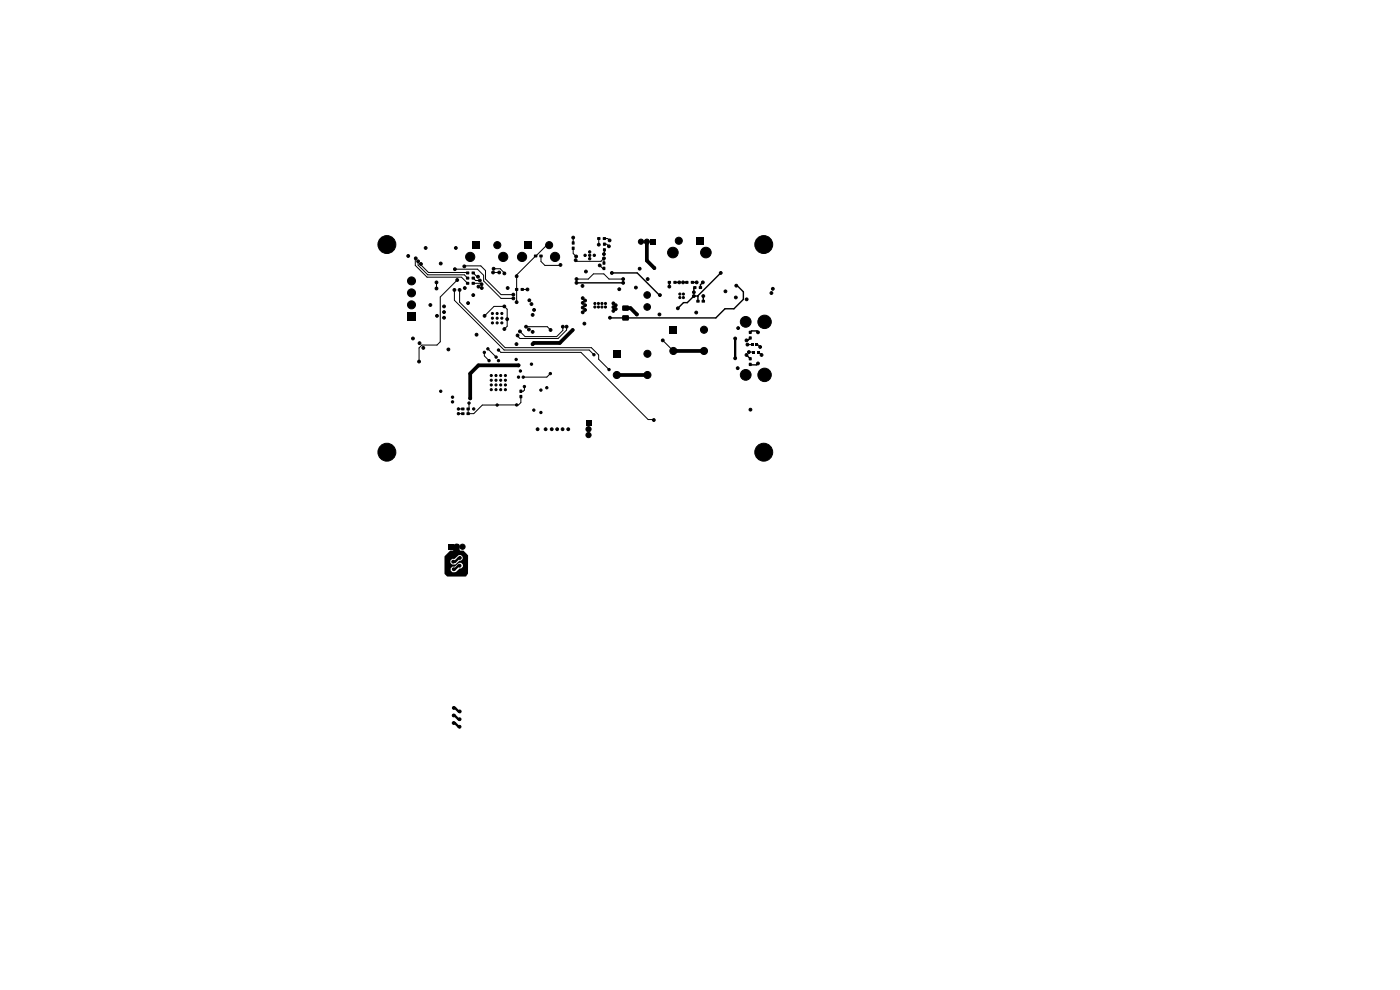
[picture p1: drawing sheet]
<svg xmlns="http://www.w3.org/2000/svg" width="297mm" height="210mm" viewBox="0 0 297 210" stroke-linecap="round" stroke-linejoin="round" font-family="sans-serif">
<g fill="#000" stroke="#000" stroke-width=".21">
<circle cx="82.1" cy="51.9" r="1.9"/>
<circle cx="86.6" cy="54.3" r=".3"/>
<circle cx="87.3" cy="59.6" r=".85"/>
<circle cx="88.2" cy="54.8" r=".3"/>
<circle cx="88.7" cy="55.4" r=".3"/>
<circle cx="89.3" cy="56" r=".3"/>
<circle cx="90.3" cy="52.6" r=".3"/>
<circle cx="92.6" cy="59.9" r=".3"/>
<circle cx="93.5" cy="55.9" r=".3"/>
<circle cx="96.5" cy="57.1" r=".3"/>
<circle cx="96.7" cy="52.6" r=".3"/>
<circle cx="97" cy="59.4" r=".3"/>
<circle cx="98.5" cy="56.5" r=".3"/>
<circle cx="99.7" cy="54.5" r=".97"/>
<circle cx="101.4" cy="58.7" r=".3"/>
<circle cx="101.8" cy="59.5" r=".3"/>
<circle cx="104.6" cy="57.8" r=".3"/>
<circle cx="104.7" cy="57" r=".3"/>
<circle cx="105.5" cy="52" r=".75"/>
<circle cx="105.9" cy="57.8" r=".3"/>
<circle cx="106.7" cy="54.5" r=".97"/>
<circle cx="107" cy="58" r=".3"/>
<circle cx="109.6" cy="58.6" r=".3"/>
<circle cx="110.7" cy="54.5" r=".97"/>
<circle cx="116.5" cy="52" r=".75"/>
<circle cx="117.7" cy="54.5" r=".97"/>
<circle cx="118.9" cy="56.2" r=".3"/>
<circle cx="121.6" cy="50.4" r=".3"/>
<circle cx="122.1" cy="55.2" r=".3"/>
<circle cx="122.2" cy="54.4" r=".3"/>
<circle cx="122.3" cy="59.2" r=".3"/>
<circle cx="124.1" cy="54.2" r=".25"/>
<circle cx="124.3" cy="57.6" r=".3"/>
<circle cx="125.1" cy="53.4" r=".25"/>
<circle cx="125.1" cy="54.2" r=".25"/>
<circle cx="125.1" cy="54.9" r=".25"/>
<circle cx="126.1" cy="54.2" r=".25"/>
<circle cx="127" cy="51.9" r=".3"/>
<circle cx="127.2" cy="56.3" r=".3"/>
<circle cx="128.1" cy="53.9" r=".3"/>
<circle cx="128.1" cy="54.8" r=".3"/>
<circle cx="129.2" cy="52.3" r=".3"/>
<circle cx="129.3" cy="51" r=".3"/>
<circle cx="129.8" cy="57.9" r=".3"/>
<circle cx="132.2" cy="59.2" r=".3"/>
<circle cx="135.7" cy="57" r=".3"/>
<circle cx="136" cy="51.3" r=".55"/>
<circle cx="137.2" cy="51.3" r=".55"/>
<circle cx="137.4" cy="59.2" r=".3"/>
<circle cx="138.8" cy="56.9" r=".3"/>
<circle cx="142.8" cy="53.6" r="1.12"/>
<circle cx="144" cy="51.1" r=".75"/>
<circle cx="144.1" cy="59.9" r=".3"/>
<circle cx="144.9" cy="59.9" r=".3"/>
<circle cx="147.8" cy="59.9" r=".3"/>
<circle cx="149.1" cy="59.9" r=".3"/>
<circle cx="149.8" cy="53.6" r="1.12"/>
<circle cx="152.9" cy="57.9" r=".3"/>
<circle cx="162" cy="51.9" r="1.9"/>
<circle cx="87.3" cy="64.7" r=".85"/>
<circle cx="87.3" cy="62.1" r=".85"/>
<circle cx="87.6" cy="71.8" r=".3"/>
<circle cx="88.9" cy="76.7" r=".3"/>
<circle cx="89" cy="72.8" r=".3"/>
<circle cx="89.8" cy="73.8" r=".3"/>
<circle cx="91.3" cy="64.7" r=".3"/>
<circle cx="92.6" cy="61.2" r=".3"/>
<circle cx="92.7" cy="67" r=".3"/>
<circle cx="94.2" cy="67.4" r=".3"/>
<circle cx="94.2" cy="66.2" r=".3"/>
<circle cx="94.2" cy="65" r=".3"/>
<circle cx="95.1" cy="74.1" r=".3"/>
<circle cx="96.4" cy="61.5" r=".3"/>
<circle cx="97.5" cy="61.5" r=".3"/>
<circle cx="98.6" cy="61.1" r=".3"/>
<circle cx="99.3" cy="64.3" r=".3"/>
<circle cx="100.4" cy="62.6" r=".3"/>
<circle cx="101.1" cy="71" r=".3"/>
<circle cx="101.5" cy="60.8" r=".3"/>
<circle cx="102.2" cy="60.3" r=".3"/>
<circle cx="102.2" cy="61.1" r=".3"/>
<circle cx="102.7" cy="74.8" r=".25"/>
<circle cx="102.8" cy="67" r=".3"/>
<circle cx="103.5" cy="74" r=".25"/>
<circle cx="103.7" cy="76.5" r=".25"/>
<circle cx="104.2" cy="79.7" r=".23"/>
<circle cx="104.5" cy="66.5" r=".22"/>
<circle cx="104.5" cy="67.5" r=".22"/>
<circle cx="104.5" cy="68.5" r=".23"/>
<circle cx="105.2" cy="79.7" r=".23"/>
<circle cx="105.2" cy="75.7" r=".25"/>
<circle cx="105.5" cy="66.5" r=".22"/>
<circle cx="105.5" cy="67.5" r=".22"/>
<circle cx="105.5" cy="68.5" r=".22"/>
<circle cx="105.7" cy="76.5" r=".25"/>
<circle cx="105.7" cy="74.3" r=".25"/>
<circle cx="106.2" cy="79.7" r=".23"/>
<circle cx="106.5" cy="66.5" r=".22"/>
<circle cx="106.5" cy="67.5" r=".22"/>
<circle cx="106.5" cy="68.5" r=".22"/>
<circle cx="107" cy="65" r=".3"/>
<circle cx="107" cy="69.8" r=".3"/>
<circle cx="107.2" cy="79.7" r=".23"/>
<circle cx="107.6" cy="67.7" r=".3"/>
<circle cx="107.7" cy="61.1" r=".3"/>
<circle cx="108.9" cy="62.5" r=".3"/>
<circle cx="108.9" cy="63.3" r=".3"/>
<circle cx="109.5" cy="76.3" r=".25"/>
<circle cx="109.6" cy="73" r=".3"/>
<circle cx="109.6" cy="64.1" r=".3"/>
<circle cx="109.8" cy="71.1" r=".3"/>
<circle cx="110" cy="77.5" r=".3"/>
<circle cx="110" cy="80" r=".25"/>
<circle cx="110.3" cy="70.3" r=".3"/>
<circle cx="110.4" cy="78.7" r=".25"/>
<circle cx="111" cy="80" r=".25"/>
<circle cx="111.6" cy="69.3" r=".3"/>
<circle cx="111.9" cy="61.4" r=".3"/>
<circle cx="112.2" cy="69.9" r=".3"/>
<circle cx="112.3" cy="63.7" r=".3"/>
<circle cx="112.7" cy="77.3" r=".25"/>
<circle cx="112.8" cy="64.5" r=".3"/>
<circle cx="113" cy="70.4" r=".3"/>
<circle cx="113" cy="66.8" r=".3"/>
<circle cx="113" cy="73" r=".3"/>
<circle cx="113.3" cy="65.7" r=".3"/>
<circle cx="116.7" cy="79.3" r=".25"/>
<circle cx="116.8" cy="70" r=".3"/>
<circle cx="119.4" cy="69.3" r=".3"/>
<circle cx="120.2" cy="69.3" r=".3"/>
<circle cx="121.5" cy="70" r=".25"/>
<circle cx="122.3" cy="60" r=".3"/>
<circle cx="123.6" cy="60.7" r=".3"/>
<circle cx="123.6" cy="64.3" r=".3"/>
<circle cx="123.6" cy="63.3" r=".3"/>
<circle cx="123.6" cy="66.3" r=".3"/>
<circle cx="123.6" cy="65.3" r=".3"/>
<circle cx="124" cy="68.6" r=".3"/>
<circle cx="124.1" cy="65.7" r=".3"/>
<circle cx="124.1" cy="63.7" r=".3"/>
<circle cx="124.1" cy="64.7" r=".3"/>
<circle cx="126" cy="75.3" r=".25"/>
<circle cx="126.2" cy="65.1" r=".22"/>
<circle cx="126.2" cy="64.4" r=".22"/>
<circle cx="126.9" cy="65.1" r=".22"/>
<circle cx="126.9" cy="64.4" r=".23"/>
<circle cx="127.7" cy="65.1" r=".22"/>
<circle cx="127.7" cy="64.4" r=".23"/>
<circle cx="128.4" cy="65.1" r=".22"/>
<circle cx="128.5" cy="64.4" r=".22"/>
<circle cx="129.2" cy="78.4" r=".25"/>
<circle cx="129.4" cy="67.4" r=".3"/>
<circle cx="130.1" cy="66" r=".3"/>
<circle cx="130.1" cy="65.1" r=".3"/>
<circle cx="130.1" cy="64.4" r=".3"/>
<circle cx="130.6" cy="64.7" r=".3"/>
<circle cx="130.6" cy="65.6" r=".3"/>
<circle cx="130.8" cy="79.5" r=".75"/>
<circle cx="131.4" cy="61.4" r=".3"/>
<circle cx="132.2" cy="60" r=".3"/>
<circle cx="134.9" cy="61" r=".3"/>
<circle cx="135.1" cy="66.7" r=".3"/>
<circle cx="137.3" cy="65.1" r=".7"/>
<circle cx="137.3" cy="62.6" r=".7"/>
<circle cx="137.3" cy="75" r=".75"/>
<circle cx="137.3" cy="79.5" r=".75"/>
<circle cx="139.9" cy="66.7" r=".3"/>
<circle cx="140" cy="62.6" r=".3"/>
<circle cx="140.6" cy="72.2" r=".3"/>
<circle cx="142" cy="60.8" r=".3"/>
<circle cx="142.9" cy="74.4" r=".75"/>
<circle cx="143.8" cy="65.4" r=".3"/>
<circle cx="144.2" cy="63.1" r=".22"/>
<circle cx="144.2" cy="62.4" r=".23"/>
<circle cx="145" cy="63.1" r=".22"/>
<circle cx="145" cy="62.4" r=".23"/>
<circle cx="147.2" cy="62.8" r=".3"/>
<circle cx="147.2" cy="62" r=".3"/>
<circle cx="147.7" cy="66.3" r=".3"/>
<circle cx="149.2" cy="62.8" r=".3"/>
<circle cx="149.3" cy="69.9" r=".75"/>
<circle cx="149.3" cy="74.4" r=".75"/>
<circle cx="153.9" cy="61.8" r=".3"/>
<circle cx="156" cy="71.8" r=".3"/>
<circle cx="156" cy="76" r=".3"/>
<circle cx="156.1" cy="63.1" r=".3"/>
<circle cx="156.2" cy="60.6" r=".3"/>
<circle cx="156.5" cy="78.1" r=".3"/>
<circle cx="156.6" cy="69.6" r=".3"/>
<circle cx="158.2" cy="68.3" r="1.14"/>
<circle cx="158.2" cy="79.5" r="1.14"/>
<circle cx="158.4" cy="75.3" r=".3"/>
<circle cx="158.4" cy="72.2" r=".3"/>
<circle cx="158.4" cy="63.5" r=".3"/>
<circle cx="158.6" cy="73.1" r=".3"/>
<circle cx="158.9" cy="74.7" r=".3"/>
<circle cx="160.8" cy="77.1" r=".3"/>
<circle cx="160.8" cy="70.5" r=".3"/>
<circle cx="161.3" cy="73.6" r=".3"/>
<circle cx="161.6" cy="75.3" r=".3"/>
<circle cx="162.2" cy="68.3" r="1.42"/>
<circle cx="162.2" cy="79.5" r="1.43"/>
<circle cx="163.6" cy="62.2" r=".3"/>
<circle cx="163.9" cy="61.3" r=".3"/>
<circle cx="82.1" cy="95.9" r="1.9"/>
<circle cx="93.5" cy="83" r=".25"/>
<circle cx="96" cy="85.3" r=".25"/>
<circle cx="96" cy="84.3" r=".25"/>
<circle cx="97.3" cy="86.7" r=".25"/>
<circle cx="97.3" cy="87.7" r=".25"/>
<circle cx="99.5" cy="85.5" r=".25"/>
<circle cx="99.7" cy="84.5" r=".3"/>
<circle cx="100.5" cy="86.7" r=".25"/>
<circle cx="104.2" cy="80.7" r=".23"/>
<circle cx="104.2" cy="81.7" r=".23"/>
<circle cx="104.2" cy="82.7" r=".23"/>
<circle cx="105.2" cy="80.7" r=".23"/>
<circle cx="105.2" cy="82.7" r=".23"/>
<circle cx="105.2" cy="81.7" r=".23"/>
<circle cx="105.5" cy="85.9" r=".25"/>
<circle cx="106.2" cy="80.7" r=".23"/>
<circle cx="106.2" cy="82.7" r=".23"/>
<circle cx="106.2" cy="81.7" r=".23"/>
<circle cx="107.2" cy="80.7" r=".23"/>
<circle cx="107.2" cy="82.7" r=".23"/>
<circle cx="107.2" cy="81.7" r=".23"/>
<circle cx="109.6" cy="85.9" r=".25"/>
<circle cx="111.3" cy="82" r=".25"/>
<circle cx="113.3" cy="87" r=".25"/>
<circle cx="114.1" cy="91" r=".3"/>
<circle cx="114.7" cy="87.5" r=".25"/>
<circle cx="114.7" cy="82.7" r=".25"/>
<circle cx="115.8" cy="91" r=".3"/>
<circle cx="116" cy="82.3" r=".25"/>
<circle cx="117.1" cy="91" r=".3"/>
<circle cx="118.2" cy="91" r=".3"/>
<circle cx="119.4" cy="91" r=".3"/>
<circle cx="120.5" cy="91" r=".3"/>
<circle cx="124.9" cy="91" r=".55"/>
<circle cx="124.9" cy="92.3" r=".55"/>
<circle cx="138.7" cy="89.1" r=".3"/>
<circle cx="159.2" cy="86.9" r=".3"/>
<circle cx="162" cy="95.9" r="1.9"/>
<circle cx="96.1" cy="119.2" r=".3"/>
<circle cx="96.9" cy="116" r=".55"/>
<circle cx="97.5" cy="118.4" r=".3"/>
<circle cx="98.1" cy="116" r=".55"/>
<circle cx="96.2" cy="120.8" r=".3"/>
<circle cx="96.8" cy="121.8" r=".3"/>
<circle cx="97.5" cy="120" r=".3"/>
<circle cx="96.2" cy="151.8" r=".3"/>
<circle cx="96.3" cy="153.4" r=".3"/>
<circle cx="96.3" cy="150.2" r=".3"/>
<circle cx="97.5" cy="154.2" r=".3"/>
<circle cx="97.5" cy="152.6" r=".3"/>
<circle cx="97.5" cy="150.9" r=".3"/>
</g>
<g fill="#000">
<path d="M98.9 58.7h.6v.6h-.6zM98.9 57.6h.6v.6h-.6zM100.1 58.7h.6v.6h-.6zM100.1 57.6h.6v.6h-.6zM100.2 51.3h1.5v1.5h-1.5zM111.2 51.3h1.6v1.5h-1.6zM113.3 54h.7v.6h-.7zM114.4 54h.7v.6h-.7zM121.3 51.2h.6v.7h-.6zM121.3 52.3h.6v.7h-.6zM126.7 50.3h.6v.6h-.6zM127.9 56.6h.5v.7h-.5z"/>
<path d="M127.9 55.5h.5v.6h-.5zM128 51.5h.5v.6h-.5zM128 52.7h.5v.6h-.5zM127.9 50.3h.6v.6h-.6zM137.9 50.7h1.1v1.1h-1.1zM141.7 59.6h.6v.6h-.6zM142.9 59.6h.6v.6h-.6zM147.8 50.3h1.5v1.5h-1.5zM86.4 66.4h1.7v1.7h-1.7zM98.9 59.8h.6v.6h-.6zM100.1 59.8h.6v.6h-.6zM109.3 61.1h.6v.6h-.6z"/>
<path d="M110.5 61.1h.6v.6h-.6zM130.1 74.3h1.5v1.5h-1.5zM132 66.9h1.4v1.1h-1.4zM132 64.8h1.4v1.1h-1.4zM142.1 69.2h1.5v1.5h-1.5zM145.4 59.6h.6v.6h-.6zM147.1 60.7h.6v.6h-.6zM146.6 59.6h.6v.6h-.6zM147.7 63.6h.7v.6h-.7zM148.3 60.7h.6v.6h-.6zM148.9 63.6h.6v.6h-.6zM158.9 75.8h.5v.6h-.5z"/>
<path d="M158.9 77h.5v.6h-.5zM158.9 70.2h.5v.6h-.5zM158.9 71.4h.5v.6h-.5zM159.3 72.8h.6v.6h-.6zM159.6 74.4h.6v.6h-.6zM160.2 72.8h.6v.6h-.6zM160.5 74.4h.6v.6h-.6zM97.9 86.5h.6v.5h-.6zM97.9 87.5h.6v.5h-.6zM99 86.5h.6v.5h-.6zM99 87.5h.6v.5h-.6zM110.2 83.8h.6v.7h-.6z"/>
<path d="M110.2 82.7h.6v.6h-.6zM124.3 89.2h1.1v1.1h-1.1zM95.1 115.4h1.1v1.1h-1.1zM96.3 115.6l.4-.2h.5l.3 .1 .1 1.3h.7l1 1v3.9l-.5 .6h-3.9l-.6-.6v-1.1h1.3v.4l.4 .4h.7l.8-.8h.3l.4-.4v-.4l-.4-.4h-.4l-.9 .8h-.5l-.4 .4h-1.3v-1.7h1.2v.5l.4 .4h.7l.8-.8 .4-.1 .3-.3v-.5l-.3-.3h-.5l-.9 .7h-.5l-.4 .4h-1.2v-.9l1.2-1.2h.6l.1-.2z"/>
</g>
<g fill="none" stroke="#000" stroke-width=".21">
<path d="M88.2 54.8l-.1 1.5 2.5 2.5h7.3l1.3 1.3M88.7 55.4v.8l2.1 2.1h7.7l.7 .7M89.3 56v.2l1.6 1.6 8.3 .1M92.6 59.9v1.3M96.5 57.1h4.8l1.3 1.3v1.2l3.7 3.7h2.6M97 59.4l-3.6 3.6v9.5l-.7 .7h-3.2l-.6 .6v2.9M98.5 56.5l3.5-.1 1 1v1.8l3.3 3.3h2.6M100.4 57.9l.8 .8h.2M100.4 59l.5 .5h.9M104.6 57.8h1.3M104.7 57h1.4l.9 1M113.6 54.3l-4 4v5.8"/>
<path d="M114.8 54.3v1.2l.8 .8 3.3-.1M116.5 51.5l-2.8 2.8M121.6 50.4v1.1M121.6 52.7v1.1l.6 .6M122.1 55.2l.3 .2h5.1l.6-.6v1M122.3 59.2h2.5l1.1-1.1h2.2l1.1 1.1h3M127 50.6v1.3M127.2 56.3l.7 .6h.2M128.2 50.6h.7l.4 .4M128.2 51.8h.5l.5 .5M128.2 53l-.1 .9M96.4 61.5v2.2l10.6 10.6h18l1 1"/>
<path d="M97.5 61.5v2.6l9.6 9.7h18.4l1.5 1.5v.9l2.2 2.2M100.4 60.1h1.6l.2 .2M102.8 74.8v.7l.9 1M102.8 67l2-2h2.2l.6 .6v3.6l-.6 .6M103.5 74l1.7 1.8M105.8 74.3l.4 .5h17l14.3 14.2 1.2 .1M109.6 64h.1M110.8 61.4h1.1M111.6 69.3h4.5l.7 .7M116.7 79.3l-.7 .7h-5M119.4 69.3v.8l-1.3 1.3h-6.7l-1.1-1.1M120.2 69.3v.7l-1.8 1.8h-8.1l-.5-.6"/>
<path d="M140.6 72.2l2.2 2.3M158.6 73.1h1M158.9 74.7h1M160.5 73.1h.3l.5 .5M161 74.7l.6 .6M97.3 87.8h.9M97.3 86.8h.9M99.5 85.5v1.1M105.5 85.9h.1M110.5 84.1v1.3l-.5 .5h-7.7l-1.8 1.9h-1.2v-1M111.2 82v.8l-.2 .2h-.5"/>
</g>
<g fill="none" stroke="#000" stroke-width=".3">
<path d="M129.8 57.9h5.4l4.8 4.7M142 59.9v.9M143.2 59.9h.9M144.9 59.9h.8M146.9 59.9h.9M149.1 59.9l-.5 .5v.6M152.9 57.9l-4.9 4.9M122.3 60h9.9M142 60.8h.1M147.4 61l-.2 .2v.8M148 62.8h-.8l-1.4 1.4h-.8l-1.2 1.2M148 62.8l.1 1.1"/>
<path d="M149.2 62.8v1.1M156.2 60.6h.2l1.3 1.3v1.6l-2 2h-1.9l-1.9 1.9h-22.5M158.4 75.3l.8 .8M158.4 75.3h.1M159.2 71.7l-.5 .5h-.3M160.8 70.5l-.2-.3h-1.1l-.3 .3M160.8 77.1l-.3 .3-1.3-.1"/>
</g>
<path d="M137.2 51.3v4l1.6 1.6M110 77.5h-8.5l-1.8 1.8v5.2M121.5 70l-2.8 2.8h-5.5l-.2 .2M130.8 79.6h6.6M132.7 65.4h1.1l1.3 1.3M142.8 74.5h6.5" fill="none" stroke="#000" stroke-width=".8"/>
<path d="M156 71.8v4.2M97.5 118.4h-.2l-.7 .8h-.4M97.5 120h-.2l-.8 .8h-.3M96.2 151.8h.2l.8 .8h.3M96.2 153.4h.3l.8 .8h.2M96.3 150.2h.2l.8 .7h.2" fill="none" stroke="#000" stroke-width=".5"/>
</svg>
